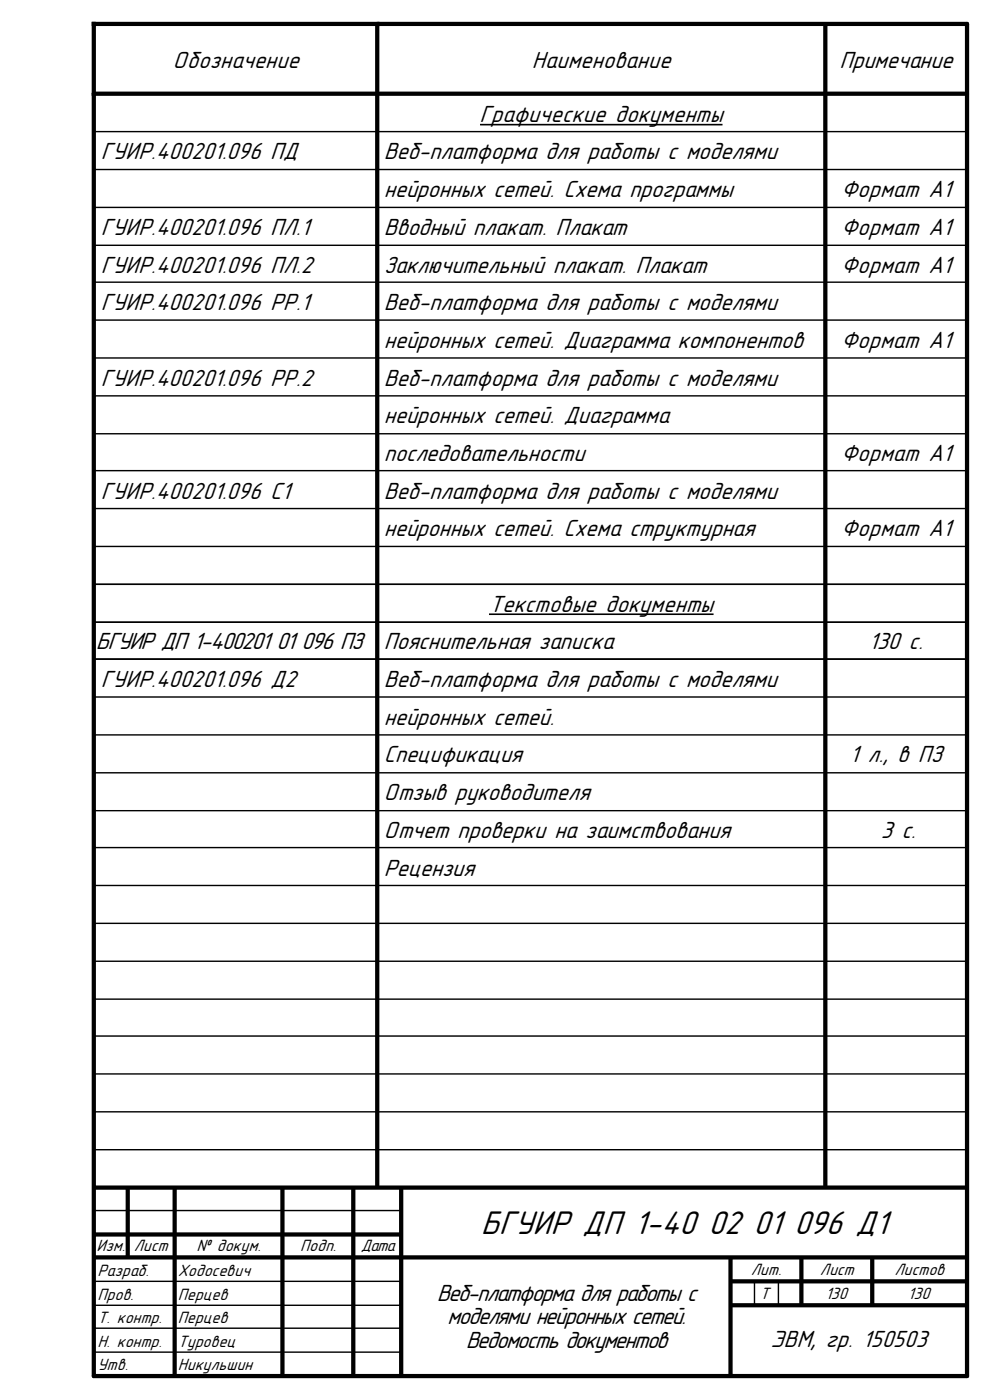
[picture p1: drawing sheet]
<svg xmlns="http://www.w3.org/2000/svg" width="210mm" height="297mm" viewBox="0 0 210 297" stroke-linecap="round" stroke-linejoin="round" font-family="sans-serif">
<defs><g id="words">
<g font-size="7.4">
<text x="101.9" y="262">БГУИР ДП 1–40</text>
<text x="150.3" y="262">02</text>
<text x="159.8" y="262">01</text>
<text x="168.4" y="262">096 Д1</text>
</g>
<g font-size="5.3">
<text x="36.6" y="14.4">Обозначение</text>
<text x="112.8" y="14.4">Наименование</text>
<text x="178.1" y="14.4">Примечание</text>
<text x="101.7" y="25.9">Графические документы</text>
<text x="21.4" y="33.9">ГУИР.400201.096 ПД</text>
<text x="81.4" y="33.9">Веб-платформа для работы с моделями</text>
<text x="81.4" y="41.9">нейронных сетей. Схема программы</text>
<text x="178.4" y="41.9">Формат А1</text>
<text x="21.4" y="49.9">ГУИР.400201.096 ПЛ.1</text>
<text x="81.4" y="49.9">Вводный плакат. Плакат</text>
<text x="178.4" y="49.9">Формат А1</text>
<text x="21.4" y="57.9">ГУИР.400201.096 ПЛ.2</text>
<text x="81.4" y="57.9">Заключительный плакат. Плакат</text>
<text x="178.4" y="57.9">Формат А1</text>
<text x="21.4" y="65.9">ГУИР.400201.096 РР.1</text>
<text x="81.4" y="65.9">Веб-платформа для работы с моделями</text>
<text x="81.4" y="73.9">нейронных сетей. Диаграмма компонентов</text>
<text x="178.4" y="73.9">Формат А1</text>
<text x="21.4" y="81.9">ГУИР.400201.096 РР.2</text>
<text x="81.4" y="81.9">Веб-платформа для работы с моделями</text>
<text x="81.4" y="89.9">нейронных сетей. Диаграмма</text>
<text x="81.4" y="97.9">последовательности</text>
<text x="178.4" y="97.9">Формат А1</text>
<text x="21.4" y="105.9">ГУИР.400201.096 С1</text>
<text x="81.4" y="105.9">Веб-платформа для работы с моделями</text>
<text x="81.4" y="113.9">нейронных сетей. Схема структурная</text>
<text x="178.4" y="113.9">Формат А1</text>
<text x="103.8" y="129.9">Текстовые документы</text>
<text x="20.4" y="137.9">БГУИР ДП 1–400201</text>
<text x="58.7" y="137.9">01</text>
<text x="64" y="137.9">096 ПЗ</text>
<text x="81.4" y="137.9">Пояснительная записка</text>
<text x="184.3" y="137.9">130 с.</text>
<text x="21.4" y="145.9">ГУИР.400201.096 Д2</text>
<text x="81.4" y="145.9">Веб-платформа для работы с моделями</text>
<text x="81.4" y="153.9">нейронных сетей.</text>
<text x="81.4" y="161.9">Спецификация</text>
<text x="180.3" y="161.9">1 л., в ПЗ</text>
<text x="81.4" y="169.9">Отзыв руководителя</text>
<text x="81.4" y="177.9">Отчет проверки на заимствования</text>
<text x="186.8" y="177.9">3 с.</text>
<text x="81.4" y="185.9">Рецензия</text>
<text x="92.7" y="276.1">Веб-платформа для работы с</text>
<text x="94.9" y="281.1">моделями нейронных сетей.</text>
<text x="98.8" y="286.1">Ведомость документов</text>
<text x="163.4" y="286">ЭВМ, гр. 150503</text>
</g>
<g font-size="3.7">
<text x="20.4" y="265.5">Изм.</text>
<text x="28.4" y="265.5">Лист</text>
<text x="41.7" y="265.5">№ докум.</text>
<text x="63.7" y="265.5">Подп.</text>
<text x="76.5" y="265.5">Дата</text>
<text x="20.7" y="270.9">Разраб.</text>
<text x="20.7" y="275.9">Пров.</text>
<text x="37.7" y="270.9">Ходосевич</text>
<text x="37.7" y="275.9">Перцев</text>
<text x="159.3" y="270.5">Лит.</text>
<text x="161.2" y="275.7">Т</text>
<text x="173.9" y="270.5">Лист</text>
<text x="175.1" y="275.7">130</text>
<text x="189.7" y="270.5">Листов</text>
<text x="192.6" y="275.7">130</text>
<text x="20.7" y="280.9">Т. контр.</text>
<text x="37.7" y="280.9">Перцев</text>
<text x="20.7" y="285.9">Н. контр.</text>
<text x="37.7" y="285.9">Туровец</text>
<text x="20.7" y="290.9">Утв.</text>
<text x="37.7" y="290.9">Никульшин</text>
</g>
</g></defs>
<path d="M19.9 5.1h185.2v287h-185.2zM19.9 19.9h185.2" fill="none" stroke="#000" stroke-width=".9"/>
<g fill="none" stroke="#000" stroke-width=".9" stroke-linecap="butt">
<path d="M80 5.1v247M175 5.1v247M19.9 252.1h185.2M27.1 252.1v14.8M37 252.1v40M59.9 252.1v40M74.9 252.1v40M85.1 252.1v40M19.9 266.9h185.2M19.9 262h65.2M154.9 266.9v25.2M154.9 272h50.2"/>
<path d="M154.9 277.1h50.2M170 266.9v10.2M185 266.9v10.2"/>
</g>
<g fill="none" stroke="#000" stroke-width=".3">
<path d="M19.9 27.9h185.2M19.9 36h185.2M19.9 44h185.2M19.9 52.1h185.2M19.9 59.9h185.2M19.9 67.9h185.2M19.9 76h185.2M19.9 84h185.2M19.9 92.1h185.2M19.9 99.9h185.2M19.9 107.9h185.2M19.9 116h185.2"/>
<path d="M19.9 124h185.2M19.9 132.1h185.2M19.9 139.9h185.2M19.9 148h185.2M19.9 156h185.2M19.9 164h185.2M19.9 172.1h185.2M19.9 179.9h185.2M19.9 188h185.2M19.9 196h185.2M19.9 219.9h185.2M19.9 204h185.2"/>
<path d="M19.9 212.1h185.2M19.9 228h185.2M19.9 236h185.2M19.9 257h65.2M19.9 244.1h185.2M19.9 272h65.2M19.9 277.1h65.2M160 272v5.1M165.1 272v5.1M19.9 281.9h65.2M19.9 287h65.2"/>
</g>
<path d="M101.8 26.5h51.4M103.7 130.4h47.6" fill="none" stroke="#000" stroke-width=".34"/>
<path d="M174.8 80h.2" fill="none" stroke="#000" stroke-width=".21"/>
<use href="#words"/>
</svg>
